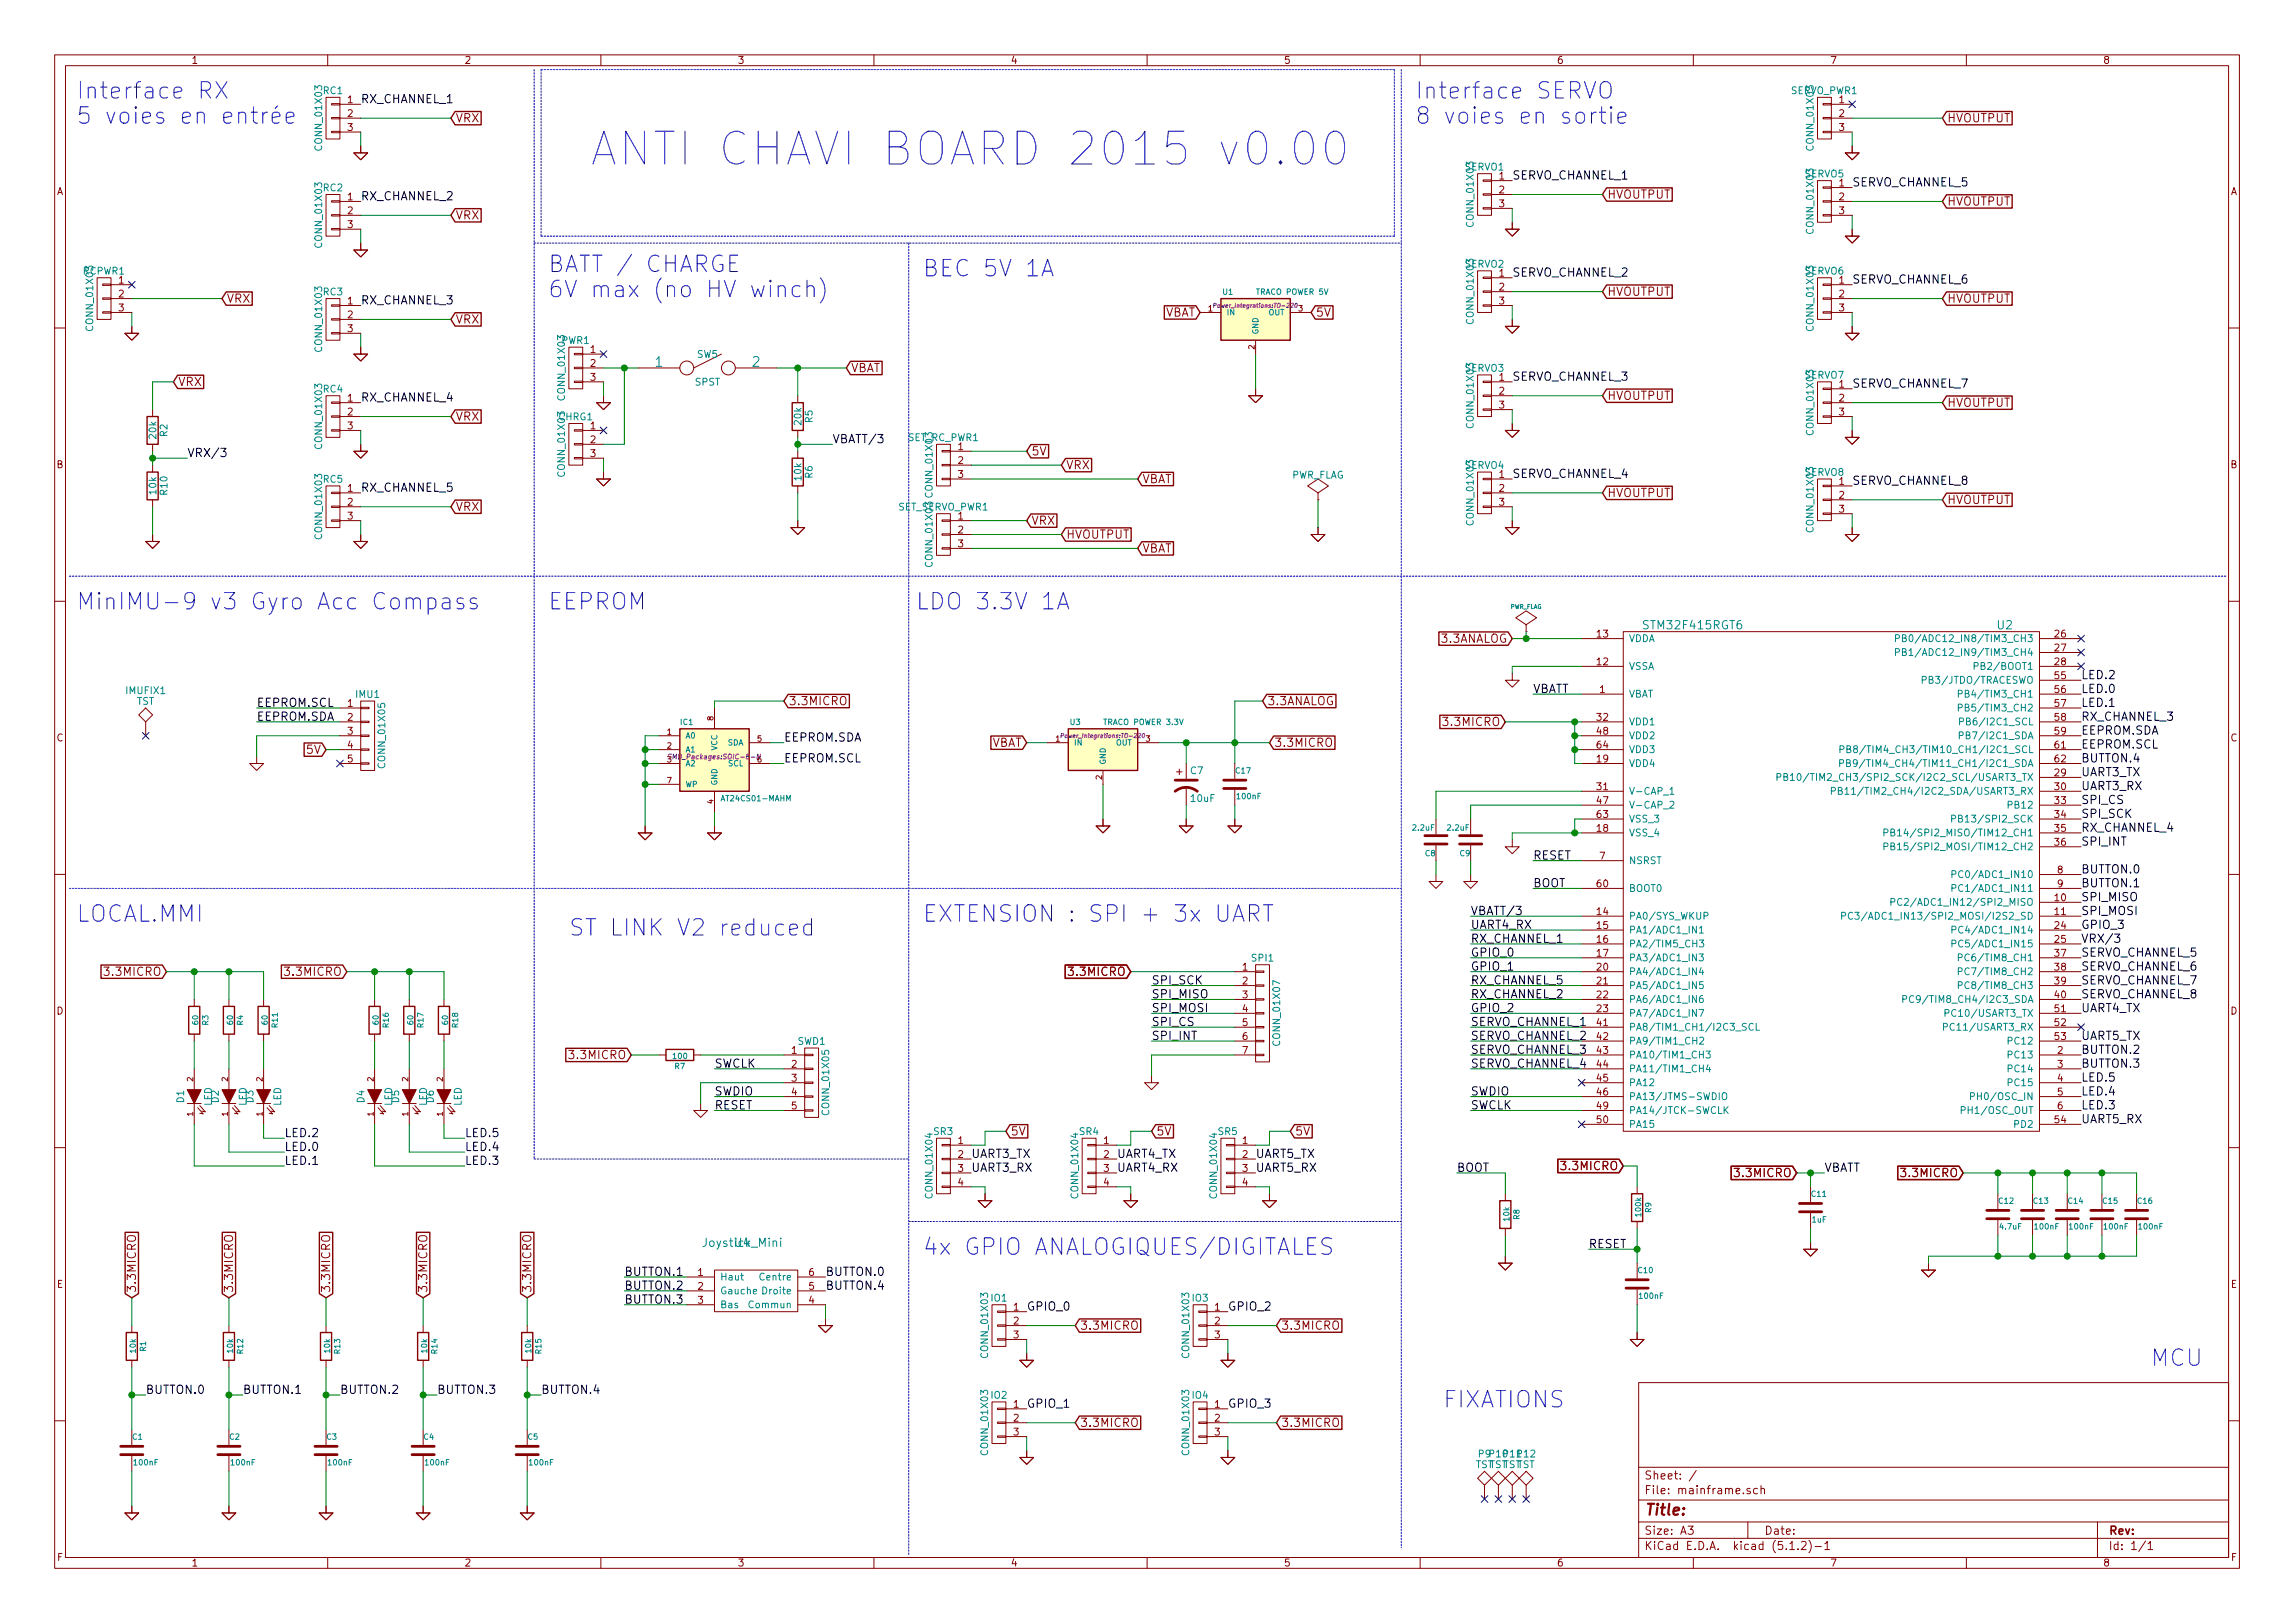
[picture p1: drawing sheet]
<svg xmlns="http://www.w3.org/2000/svg" width="420mm" height="297mm" viewBox="0 0 420 297" stroke-linecap="round" stroke-linejoin="round" font-family="sans-serif">
<defs><g id="words">
<text font-size="8.3" fill="#0000c2" x="107.9" y="30.3">ANTI CHAVI BOARD 2015 v0.00</text>
<g font-size="4.2" fill="#0000c2">
<text x="14" y="18.1">Interface RX</text>
<text x="14" y="22.7">5 voies en entrée</text>
<text x="259.1" y="18.1">Interface SERVO</text>
<text x="259.1" y="22.7">8 voies en sortie</text>
<text x="100.3" y="49.8">BATT / CHARGE</text>
<text x="168.9" y="50.6">BEC 5V 1A</text>
<text x="100.3" y="54.4">6V max (no HV winch)</text>
<text x="14" y="111.6">MinIMU-9 v3 Gyro Acc Compass</text>
<text x="100.3" y="111.6">EEPROM</text>
<text x="167.6" y="111.6">LDO 3.3V 1A</text>
<text x="14" y="168.7">LOCAL.MMI</text>
<text x="104.1" y="171.3">ST LINK V2 reduced</text>
<text x="168.9" y="168.7">EXTENSION : SPI + 3x UART</text>
<text x="168.9" y="229.7">4x GPIO ANALOGIQUES/DIGITALES</text>
<text x="393.7" y="250">MCU</text>
<text x="264.2" y="257.6">FIXATIONS</text>
</g>
<text font-size="2.8" fill="#840000" x="301" y="277.3">Title:</text>
<g font-size="2.5" fill="#008484">
<text x="120" y="67.1">1</text>
<text x="137.7" y="67.1">2</text>
</g>
<g font-size="2.1">
<text x="66" y="18.9">RX_CHANNEL_1</text>
<text x="276.9" y="32.9">SERVO_CHANNEL_1</text>
<text x="339.1" y="34.1">SERVO_CHANNEL_5</text>
<text x="66" y="36.7">RX_CHANNEL_2</text>
<text x="276.9" y="50.6">SERVO_CHANNEL_2</text>
<text x="339.1" y="51.9">SERVO_CHANNEL_6</text>
<text x="66" y="55.7">RX_CHANNEL_3</text>
<text x="276.9" y="69.7">SERVO_CHANNEL_3</text>
<text x="339.1" y="71">SERVO_CHANNEL_7</text>
<text x="66" y="73.5">RX_CHANNEL_4</text>
<text x="34.3" y="83.7">VRX/3</text>
<text x="152.4" y="81.1">VBATT/3</text>
<text x="276.9" y="87.5">SERVO_CHANNEL_4</text>
<text x="339.1" y="88.7">SERVO_CHANNEL_8</text>
<text x="66" y="90">RX_CHANNEL_5</text>
<text x="381" y="124.3">LED.2</text>
<text x="47" y="129.4">EEPROM.SCL</text>
<text x="47" y="131.9">EEPROM.SDA</text>
<text x="280.7" y="126.8">VBATT</text>
<text x="381" y="126.8">LED.0</text>
<text x="381" y="129.4">LED.1</text>
<text x="381" y="131.9">RX_CHANNEL_3</text>
<text x="143.5" y="135.7">EEPROM.SDA</text>
<text x="381" y="134.5">EEPROM.SDA</text>
<text x="381" y="137">EEPROM.SCL</text>
<text x="143.5" y="139.5">EEPROM.SCL</text>
<text x="381" y="142.1">UART3_TX</text>
<text x="381" y="139.5">BUTTON.4</text>
<text x="381" y="144.6">UART3_RX</text>
<text x="381" y="147.2">SPI_CS</text>
<text x="381" y="149.7">SPI_SCK</text>
<text x="381" y="154.8">SPI_INT</text>
<text x="381" y="152.2">RX_CHANNEL_4</text>
<text x="280.7" y="157.3">RESET</text>
<text x="381" y="159.9">BUTTON.0</text>
<text x="269.2" y="167.5">VBATT/3</text>
<text x="280.7" y="162.4">BOOT</text>
<text x="381" y="164.9">SPI_MISO</text>
<text x="381" y="167.5">SPI_MOSI</text>
<text x="381" y="162.4">BUTTON.1</text>
<text x="269.2" y="172.6">RX_CHANNEL_1</text>
<text x="269.2" y="170">UART4_RX</text>
<text x="381" y="170">GPIO_3</text>
<text x="381" y="172.6">VRX/3</text>
<text x="269.2" y="175.1">GPIO_0</text>
<text x="269.2" y="177.6">GPIO_1</text>
<text x="381" y="175.1">SERVO_CHANNEL_5</text>
<text x="381" y="177.6">SERVO_CHANNEL_6</text>
<text x="210.8" y="180.2">SPI_SCK</text>
<text x="210.8" y="182.7">SPI_MISO</text>
<text x="210.8" y="185.3">SPI_MOSI</text>
<text x="269.2" y="182.7">RX_CHANNEL_2</text>
<text x="269.2" y="180.2">RX_CHANNEL_5</text>
<text x="269.2" y="185.3">GPIO_2</text>
<text x="381" y="180.2">SERVO_CHANNEL_7</text>
<text x="381" y="182.7">SERVO_CHANNEL_8</text>
<text x="381" y="185.3">UART4_TX</text>
<text x="210.8" y="187.8">SPI_CS</text>
<text x="210.8" y="190.3">SPI_INT</text>
<text x="269.2" y="187.8">SERVO_CHANNEL_1</text>
<text x="269.2" y="190.3">SERVO_CHANNEL_2</text>
<text x="381" y="190.3">UART5_TX</text>
<text x="130.8" y="195.4">SWCLK</text>
<text x="269.2" y="192.9">SERVO_CHANNEL_3</text>
<text x="269.2" y="195.4">SERVO_CHANNEL_4</text>
<text x="381" y="195.4">BUTTON.3</text>
<text x="381" y="192.9">BUTTON.2</text>
<text x="381" y="198">LED.5</text>
<text x="130.8" y="203">RESET</text>
<text x="130.8" y="200.5">SWDIO</text>
<text x="269.2" y="200.5">SWDIO</text>
<text x="269.2" y="203">SWCLK</text>
<text x="381" y="200.5">LED.4</text>
<text x="381" y="203">LED.3</text>
<text x="52.1" y="208.1">LED.2</text>
<text x="85.1" y="208.1">LED.5</text>
<text x="381" y="205.6">UART5_RX</text>
<text x="52.1" y="210.7">LED.0</text>
<text x="52.1" y="213.2">LED.1</text>
<text x="85.1" y="210.7">LED.4</text>
<text x="85.1" y="213.2">LED.3</text>
<text x="177.8" y="211.9">UART3_TX</text>
<text x="177.8" y="214.5">UART3_RX</text>
<text x="204.5" y="211.9">UART4_TX</text>
<text x="204.5" y="214.5">UART4_RX</text>
<text x="229.9" y="211.9">UART5_TX</text>
<text x="229.9" y="214.5">UART5_RX</text>
<text x="266.7" y="214.5">BOOT</text>
<text x="334" y="214.5">VBATT</text>
<text x="114.3" y="233.5">BUTTON.1</text>
<text x="151.1" y="233.5">BUTTON.0</text>
<text x="290.8" y="228.4">RESET</text>
<text x="114.3" y="236.1">BUTTON.2</text>
<text x="114.3" y="238.6">BUTTON.3</text>
<text x="151.1" y="236.1">BUTTON.4</text>
<text x="188" y="239.9">GPIO_0</text>
<text x="224.8" y="239.9">GPIO_2</text>
<text x="26.7" y="255.1">BUTTON.0</text>
<text x="44.4" y="255.1">BUTTON.1</text>
<text x="62.2" y="255.1">BUTTON.2</text>
<text x="80" y="255.1">BUTTON.3</text>
<text x="99.1" y="255.1">BUTTON.4</text>
<text x="188" y="257.6">GPIO_1</text>
<text x="224.8" y="257.6">GPIO_3</text>
</g>
<g font-size="2.1" fill="#840000">
<text x="83.4" y="22.4">VRX</text>
<text x="356.5" y="22.4">HVOUTPUT</text>
<text x="83.4" y="40.2">VRX</text>
<text x="294.2" y="36.4">HVOUTPUT</text>
<text x="356.5" y="37.6">HVOUTPUT</text>
<text x="41.5" y="55.4">VRX</text>
<text x="83.4" y="59.2">VRX</text>
<text x="213.1" y="57.9">VBAT</text>
<text x="240.9" y="57.9">5V</text>
<text x="294.2" y="54.1">HVOUTPUT</text>
<text x="356.5" y="55.4">HVOUTPUT</text>
<text x="32.6" y="70.6">VRX</text>
<text x="155.8" y="68.1">VBAT</text>
<text x="83.4" y="77">VRX</text>
<text x="294.2" y="73.2">HVOUTPUT</text>
<text x="356.5" y="74.5">HVOUTPUT</text>
<text x="188.8" y="83.3">5V</text>
<text x="195.2" y="85.9">VRX</text>
<text x="209.1" y="88.4">VBAT</text>
<text x="83.4" y="93.5">VRX</text>
<text x="294.2" y="91">HVOUTPUT</text>
<text x="356.5" y="92.2">HVOUTPUT</text>
<text x="188.8" y="96">VRX</text>
<text x="195.2" y="98.6">HVOUTPUT</text>
<text x="209.1" y="101.1">VBAT</text>
<text x="263.9" y="117.6">3.3ANALOG</text>
<text x="144.4" y="129.1">3.3MICRO</text>
<text x="232" y="129.1">3.3ANALOG</text>
<text x="56.2" y="138">5V</text>
<text x="181.3" y="136.7">VBAT</text>
<text x="233.3" y="136.7">3.3MICRO</text>
<text x="264.7" y="132.9">3.3MICRO</text>
<text x="19.6" y="178.6">3.3MICRO</text>
<text x="52.6" y="178.6">3.3MICRO</text>
<text x="196.1" y="178.6">3.3MICRO</text>
<text x="104.7" y="193.8">3.3MICRO</text>
<text x="185" y="207.8">5V</text>
<text x="211.7" y="207.8">5V</text>
<text x="237.1" y="207.8">5V</text>
<text x="286.3" y="214.2">3.3MICRO</text>
<text x="318" y="215.4">3.3MICRO</text>
<text x="348.5" y="215.4">3.3MICRO</text>
<text x="24.9" y="236.7" transform="rotate(-90 24.9 236.7)">3.3MICRO</text>
<text x="42.7" y="236.7" transform="rotate(-90 42.7 236.7)">3.3MICRO</text>
<text x="60.5" y="236.7" transform="rotate(-90 60.5 236.7)">3.3MICRO</text>
<text x="78.2" y="236.7" transform="rotate(-90 78.2 236.7)">3.3MICRO</text>
<text x="97.3" y="236.7" transform="rotate(-90 97.3 236.7)">3.3MICRO</text>
<text x="197.7" y="243.4">3.3MICRO</text>
<text x="234.5" y="243.4">3.3MICRO</text>
<text x="197.7" y="261.1">3.3MICRO</text>
<text x="234.5" y="261.1">3.3MICRO</text>
<text x="301" y="273.5">File: mainframe.sch</text>
<text x="301" y="270.8">Sheet: /</text>
<text x="301" y="280.9">Size: A3</text>
<text x="323" y="280.9">Date:</text>
<text x="386" y="280.9">Rev:</text>
<text x="301" y="283.7">KiCad E.D.A. kicad (5.1.2)-1</text>
<text x="386" y="283.7">Id: 1/1</text>
</g>
<g font-size="2.1" fill="#008484">
<text x="301.2" y="115.2">STM32F415RGT6</text>
<text x="365.7" y="115.2">U2</text>
<text x="128.9" y="228.2">Joystick_Mini</text>
<text x="134.5" y="228.2">U4</text>
</g>
<g font-size="1.8" fill="#840000">
<text x="35" y="11.7">1</text>
<text x="85" y="11.7">2</text>
<text x="135" y="11.7">3</text>
<text x="185" y="11.7">4</text>
<text x="235" y="11.7">5</text>
<text x="285" y="11.7">6</text>
<text x="335" y="11.7">7</text>
<text x="385" y="11.7">8</text>
<text x="63.7" y="18.9">1</text>
<text x="63.7" y="21.4">2</text>
<text x="63.7" y="24">3</text>
<text x="336.7" y="18.9">1</text>
<text x="336.7" y="21.4">2</text>
<text x="336.7" y="24">3</text>
<text x="10.4" y="35.7">A</text>
<text x="274.5" y="35.4">2</text>
<text x="336.7" y="34.1">1</text>
<text x="408.4" y="35.7">A</text>
<text x="63.7" y="36.7">1</text>
<text x="63.7" y="39.2">2</text>
<text x="63.7" y="41.7">3</text>
<text x="274.5" y="37.9">3</text>
<text x="336.7" y="36.7">2</text>
<text x="336.7" y="39.2">3</text>
<text x="274.5" y="50.6">1</text>
<text x="274.5" y="53.2">2</text>
<text x="336.7" y="51.9">1</text>
<text x="21.7" y="54.4">2</text>
<text x="21.7" y="57">3</text>
<text x="63.7" y="55.7">1</text>
<text x="63.7" y="58.3">2</text>
<text x="274.5" y="55.7">3</text>
<text x="336.7" y="54.4">2</text>
<text x="336.7" y="57">3</text>
<text x="63.7" y="60.8">3</text>
<text x="108.1" y="64.6">1</text>
<text x="108.1" y="67.1">2</text>
<text x="108.1" y="69.7">3</text>
<text x="274.5" y="69.7">1</text>
<text x="336.7" y="71">1</text>
<text x="63.7" y="73.5">1</text>
<text x="63.7" y="76">2</text>
<text x="274.5" y="72.2">2</text>
<text x="274.5" y="74.8">3</text>
<text x="336.7" y="73.5">2</text>
<text x="336.7" y="76">3</text>
<text x="63.7" y="78.6">3</text>
<text x="108.1" y="78.6">1</text>
<text x="108.1" y="81.1">2</text>
<text x="108.1" y="83.7">3</text>
<text x="175.4" y="82.4">1</text>
<text x="10.4" y="85.7">B</text>
<text x="175.4" y="84.9">2</text>
<text x="175.4" y="87.5">3</text>
<text x="274.5" y="87.5">1</text>
<text x="336.7" y="88.7">1</text>
<text x="408.4" y="85.7">B</text>
<text x="63.7" y="90">1</text>
<text x="63.7" y="92.5">2</text>
<text x="63.7" y="95.1">3</text>
<text x="175.4" y="95.1">1</text>
<text x="274.5" y="90">2</text>
<text x="274.5" y="92.5">3</text>
<text x="336.7" y="91.3">2</text>
<text x="336.7" y="93.8">3</text>
<text x="175.4" y="97.6">2</text>
<text x="175.4" y="100.2">3</text>
<text x="292.4" y="116.7">13</text>
<text x="376.2" y="116.7">26</text>
<text x="376.2" y="119.2">27</text>
<text x="292.4" y="121.8">12</text>
<text x="376.2" y="124.3">55</text>
<text x="376.2" y="121.8">28</text>
<text x="63.7" y="129.4">1</text>
<text x="63.7" y="131.9">2</text>
<text x="292.4" y="131.9">32</text>
<text x="292.9" y="126.8">1</text>
<text x="376.2" y="126.8">56</text>
<text x="376.2" y="129.4">57</text>
<text x="376.2" y="131.9">58</text>
<text x="10.4" y="135.7">C</text>
<text x="63.7" y="134.5">3</text>
<text x="63.7" y="137">4</text>
<text x="292.4" y="137">64</text>
<text x="292.4" y="134.5">48</text>
<text x="376.2" y="137">61</text>
<text x="376.2" y="134.5">59</text>
<text x="408.4" y="135.7">C</text>
<text x="63.7" y="139.5">5</text>
<text x="292.4" y="139.5">19</text>
<text x="376.2" y="139.5">62</text>
<text x="376.2" y="142.1">29</text>
<text x="292.4" y="144.6">31</text>
<text x="292.4" y="149.7">63</text>
<text x="292.4" y="147.2">47</text>
<text x="376.2" y="144.6">30</text>
<text x="376.2" y="147.2">33</text>
<text x="376.2" y="149.7">34</text>
<text x="292.4" y="152.2">18</text>
<text x="376.2" y="152.2">35</text>
<text x="376.2" y="154.8">36</text>
<text x="292.9" y="157.3">7</text>
<text x="376.7" y="159.9">8</text>
<text x="292.4" y="162.4">60</text>
<text x="292.4" y="167.5">14</text>
<text x="376.2" y="164.9">10</text>
<text x="376.2" y="167.5">11</text>
<text x="376.7" y="162.4">9</text>
<text x="292.4" y="170">15</text>
<text x="292.4" y="172.6">16</text>
<text x="376.2" y="170">24</text>
<text x="376.2" y="172.6">25</text>
<text x="227.5" y="177.6">1</text>
<text x="292.4" y="177.6">20</text>
<text x="292.4" y="175.1">17</text>
<text x="376.2" y="175.1">37</text>
<text x="376.2" y="177.6">38</text>
<text x="10.4" y="185.7">D</text>
<text x="227.5" y="180.2">2</text>
<text x="227.5" y="182.7">3</text>
<text x="227.5" y="185.3">4</text>
<text x="292.4" y="180.2">21</text>
<text x="292.4" y="182.7">22</text>
<text x="292.4" y="185.3">23</text>
<text x="376.2" y="182.7">40</text>
<text x="376.2" y="185.3">51</text>
<text x="376.2" y="180.2">39</text>
<text x="408.4" y="185.7">D</text>
<text x="227.5" y="187.8">5</text>
<text x="227.5" y="190.3">6</text>
<text x="292.4" y="187.8">41</text>
<text x="292.4" y="190.3">42</text>
<text x="376.2" y="187.8">52</text>
<text x="376.2" y="190.3">53</text>
<text x="144.9" y="192.9">1</text>
<text x="144.9" y="195.4">2</text>
<text x="144.9" y="198">3</text>
<text x="227.5" y="192.9">7</text>
<text x="292.4" y="192.9">43</text>
<text x="292.4" y="195.4">44</text>
<text x="292.4" y="198">45</text>
<text x="376.7" y="192.9">2</text>
<text x="376.7" y="195.4">3</text>
<text x="376.7" y="198">4</text>
<text x="144.9" y="200.5">4</text>
<text x="144.9" y="203">5</text>
<text x="292.4" y="200.5">46</text>
<text x="292.4" y="203">49</text>
<text x="376.7" y="200.5">5</text>
<text x="376.7" y="203">6</text>
<text x="175.4" y="209.4">1</text>
<text x="202.1" y="209.4">1</text>
<text x="227.5" y="209.4">1</text>
<text x="292.4" y="205.6">50</text>
<text x="376.2" y="205.6">54</text>
<text x="175.4" y="211.9">2</text>
<text x="175.4" y="214.5">3</text>
<text x="202.1" y="211.9">2</text>
<text x="202.1" y="214.5">3</text>
<text x="227.5" y="211.9">2</text>
<text x="227.5" y="214.5">3</text>
<text x="175.4" y="217">4</text>
<text x="202.1" y="217">4</text>
<text x="227.5" y="217">4</text>
<text x="127.8" y="233.5">1</text>
<text x="148.1" y="233.5">6</text>
<text x="10.4" y="235.7">E</text>
<text x="127.8" y="236.1">2</text>
<text x="127.8" y="238.6">3</text>
<text x="148.1" y="238.6">4</text>
<text x="148.1" y="236.1">5</text>
<text x="185.6" y="239.9">1</text>
<text x="222.4" y="239.9">1</text>
<text x="408.4" y="235.7">E</text>
<text x="185.6" y="242.4">2</text>
<text x="185.6" y="244.9">3</text>
<text x="222.4" y="242.4">2</text>
<text x="222.4" y="244.9">3</text>
<text x="185.6" y="257.6">1</text>
<text x="222.4" y="257.6">1</text>
<text x="185.6" y="260.2">2</text>
<text x="185.6" y="262.7">3</text>
<text x="222.4" y="260.2">2</text>
<text x="222.4" y="262.7">3</text>
<text x="10.5" y="285.7">F</text>
<text x="35" y="286.7">1</text>
<text x="85" y="286.7">2</text>
<text x="135" y="286.7">3</text>
<text x="185" y="286.7">4</text>
<text x="235" y="286.7">5</text>
<text x="285" y="286.7">6</text>
<text x="335" y="286.7">7</text>
<text x="385" y="286.7">8</text>
<text x="408.5" y="285.7">F</text>
</g>
<g font-size="1.8" fill="#008484">
<text x="59.2" y="17.2">RC1</text>
<text x="327.8" y="17.2">SERVO_PWR1</text>
<text x="59" y="27.2" transform="rotate(-90 59 27.2)">CONN_01X03</text>
<text x="332" y="27.2" transform="rotate(-90 332 27.2)">CONN_01X03</text>
<text x="59.2" y="35">RC2</text>
<text x="268.2" y="31.2">SERVO1</text>
<text x="274.5" y="32.9">1</text>
<text x="330.4" y="32.5">SERVO5</text>
<text x="269.8" y="41.2" transform="rotate(-90 269.8 41.2)">CONN_01X03</text>
<text x="59" y="45" transform="rotate(-90 59 45)">CONN_01X03</text>
<text x="332" y="42.5" transform="rotate(-90 332 42.5)">CONN_01X03</text>
<text x="15.2" y="50.3">RCPWR1</text>
<text x="21.7" y="51.9">1</text>
<text x="268.2" y="49">SERVO2</text>
<text x="330.4" y="50.3">SERVO6</text>
<text x="59.2" y="54.1">RC3</text>
<text x="269.8" y="59" transform="rotate(-90 269.8 59)">CONN_01X03</text>
<text x="17.1" y="60.3" transform="rotate(-90 17.1 60.3)">CONN_01X03</text>
<text x="59" y="64.1" transform="rotate(-90 59 64.1)">CONN_01X03</text>
<text x="102.8" y="63">PWR1</text>
<text x="127.6" y="65.5">SW5</text>
<text x="332" y="60.3" transform="rotate(-90 332 60.3)">CONN_01X03</text>
<text x="59.2" y="71.8">RC4</text>
<text x="127.2" y="70.6">SPST</text>
<text x="268.2" y="68">SERVO3</text>
<text x="330.4" y="69.3">SERVO7</text>
<text x="102.3" y="76.9">CHRG1</text>
<text x="103.4" y="73" transform="rotate(-90 103.4 73)">CONN_01X03</text>
<text x="146.7" y="77.7" transform="rotate(-90 146.7 77.7)">20k</text>
<text x="148.8" y="77.4" transform="rotate(-90 148.8 77.4)">R5</text>
<text x="28.6" y="80.2" transform="rotate(-90 28.6 80.2)">20k</text>
<text x="30.7" y="79.9" transform="rotate(-90 30.7 79.9)">R2</text>
<text x="59" y="81.9" transform="rotate(-90 59 81.9)">CONN_01X03</text>
<text x="166.2" y="80.7">SET_RC_PWR1</text>
<text x="269.8" y="78" transform="rotate(-90 269.8 78)">CONN_01X03</text>
<text x="332" y="79.3" transform="rotate(-90 332 79.3)">CONN_01X03</text>
<text x="59.2" y="88.4">RC5</text>
<text x="103.4" y="86.9" transform="rotate(-90 103.4 86.9)">CONN_01X03</text>
<text x="146.7" y="87.9" transform="rotate(-90 146.7 87.9)">10k</text>
<text x="148.8" y="87.5" transform="rotate(-90 148.8 87.5)">R6</text>
<text x="236.3" y="87.6">PWR_FLAG</text>
<text x="268.2" y="85.8">SERVO4</text>
<text x="330.4" y="87.1">SERVO8</text>
<text x="28.6" y="90.4" transform="rotate(-90 28.6 90.4)">10k</text>
<text x="30.7" y="90.5" transform="rotate(-90 30.7 90.5)">R10</text>
<text x="164.4" y="93.4">SET_SERVO_PWR1</text>
<text x="170.7" y="90.7" transform="rotate(-90 170.7 90.7)">CONN_01X03</text>
<text x="269.8" y="95.8" transform="rotate(-90 269.8 95.8)">CONN_01X03</text>
<text x="59" y="98.4" transform="rotate(-90 59 98.4)">CONN_01X03</text>
<text x="332" y="97.1" transform="rotate(-90 332 97.1)">CONN_01X03</text>
<text x="170.7" y="103.4" transform="rotate(-90 170.7 103.4)">CONN_01X03</text>
<text x="298.2" y="117.5">VDDA</text>
<text x="349.9" y="117.5">PB0/ADC12_IN8/TIM3_CH3</text>
<text x="298.2" y="122.6">VSSA</text>
<text x="349.9" y="120.1">PB1/ADC12_IN9/TIM3_CH4</text>
<text x="352.9" y="125.1">PB3/JTDO/TRACESWO</text>
<text x="362.3" y="122.6">PB2/BOOT1</text>
<text x="23.2" y="127">IMUFIX1</text>
<text x="25" y="129">TST</text>
<text x="65.2" y="127.7">IMU1</text>
<text x="298.2" y="127.7">VBAT</text>
<text x="359.9" y="127.7">PB4/TIM3_CH1</text>
<text x="359.9" y="130.2">PB5/TIM3_CH2</text>
<text x="298.2" y="132.8">VDD1</text>
<text x="298.2" y="137.8">VDD3</text>
<text x="298.2" y="135.3">VDD2</text>
<text x="341.1" y="137.8">PB8/TIM4_CH3/TIM10_CH1/I2C1_SCL</text>
<text x="360" y="135.3">PB7/I2C1_SDA</text>
<text x="360.2" y="132.8">PB6/I2C1_SCL</text>
<text x="70.5" y="140.3" transform="rotate(-90 70.5 140.3)">CONN_01X05</text>
<text x="218" y="141.7">C7</text>
<text x="298.2" y="140.4">VDD4</text>
<text x="330.3" y="142.9">PB10/TIM2_CH3/SPI2_SCK/I2C2_SCL/USART3_TX</text>
<text x="340.9" y="140.4">PB9/TIM4_CH4/TIM11_CH1/I2C1_SDA</text>
<text x="218.1" y="146.8">10uF</text>
<text x="298.2" y="145.5">V-CAP_1</text>
<text x="298.2" y="148">V-CAP_2</text>
<text x="338.9" y="145.5">PB11/TIM2_CH4/I2C2_SDA/USART3_RX</text>
<text x="367.9" y="148">PB12</text>
<text x="298.2" y="150.5">VSS_3</text>
<text x="298.2" y="153.1">VSS_4</text>
<text x="348.1" y="153.1">PB14/SPI2_MISO/TIM12_CH1</text>
<text x="348.1" y="155.6">PB15/SPI2_MOSI/TIM12_CH2</text>
<text x="358.9" y="150.5">PB13/SPI2_SCK</text>
<text x="298.2" y="158.2">NSRST</text>
<text x="358.9" y="160.7">PC0/ADC1_IN10</text>
<text x="298.2" y="163.2">BOOT0</text>
<text x="349.1" y="165.8">PC2/ADC1_IN12/SPI2_MISO</text>
<text x="358.9" y="163.2">PC1/ADC1_IN11</text>
<text x="298.2" y="168.3">PA0/SYS_WKUP</text>
<text x="298.2" y="170.9">PA1/ADC1_IN1</text>
<text x="298.2" y="173.4">PA2/TIM5_CH3</text>
<text x="341.5" y="168.3">PC3/ADC1_IN13/SPI2_MOSI/I2S2_SD</text>
<text x="358.9" y="170.9">PC4/ADC1_IN14</text>
<text x="358.9" y="173.4">PC5/ADC1_IN15</text>
<text x="229.2" y="176">SPI1</text>
<text x="298.2" y="178.5">PA4/ADC1_IN4</text>
<text x="298.2" y="175.9">PA3/ADC1_IN3</text>
<text x="359.9" y="175.9">PC6/TIM8_CH1</text>
<text x="359.9" y="178.5">PC7/TIM8_CH2</text>
<text x="298.2" y="181">PA5/ADC1_IN5</text>
<text x="298.2" y="183.6">PA6/ADC1_IN6</text>
<text x="350.9" y="183.6">PC9/TIM8_CH4/I2C3_SDA</text>
<text x="359.9" y="181">PC8/TIM8_CH3</text>
<text x="146" y="191.2">SWD1</text>
<text x="234.4" y="191.1" transform="rotate(-90 234.4 191.1)">CONN_01X07</text>
<text x="298.2" y="188.6">PA8/TIM1_CH1/I2C3_SCL</text>
<text x="298.2" y="191.2">PA9/TIM1_CH2</text>
<text x="298.2" y="186.1">PA7/ADC1_IN7</text>
<text x="356.9" y="188.6">PC11/USART3_RX</text>
<text x="357.1" y="186.1">PC10/USART3_TX</text>
<text x="367.9" y="191.2">PC12</text>
<text x="298.2" y="193.7">PA10/TIM1_CH3</text>
<text x="298.2" y="196.3">PA11/TIM1_CH4</text>
<text x="367.9" y="193.7">PC13</text>
<text x="367.9" y="196.3">PC14</text>
<text x="33.7" y="201.8" transform="rotate(-90 33.7 201.8)">D1</text>
<text x="38.8" y="202.4" transform="rotate(-90 38.8 202.4)">LED</text>
<text x="40.1" y="201.8" transform="rotate(-90 40.1 201.8)">D2</text>
<text x="45.1" y="202.4" transform="rotate(-90 45.1 202.4)">LED</text>
<text x="46.4" y="201.8" transform="rotate(-90 46.4 201.8)">D3</text>
<text x="51.5" y="202.4" transform="rotate(-90 51.5 202.4)">LED</text>
<text x="66.7" y="201.8" transform="rotate(-90 66.7 201.8)">D4</text>
<text x="71.8" y="202.4" transform="rotate(-90 71.8 202.4)">LED</text>
<text x="73.1" y="201.8" transform="rotate(-90 73.1 201.8)">D5</text>
<text x="78.2" y="202.4" transform="rotate(-90 78.2 202.4)">LED</text>
<text x="79.4" y="201.8" transform="rotate(-90 79.4 201.8)">D6</text>
<text x="84.5" y="202.4" transform="rotate(-90 84.5 202.4)">LED</text>
<text x="151.8" y="203.8" transform="rotate(-90 151.8 203.8)">CONN_01X05</text>
<text x="298.2" y="198.8">PA12</text>
<text x="298.2" y="201.3">PA13/JTMS-SWDIO</text>
<text x="298.2" y="203.9">PA14/JTCK-SWCLK</text>
<text x="359.9" y="203.9">PH1/OSC_OUT</text>
<text x="361.8" y="201.3">PH0/OSC_IN</text>
<text x="367.9" y="198.8">PC15</text>
<text x="171" y="207.7">SR3</text>
<text x="197.7" y="207.7">SR4</text>
<text x="223.1" y="207.7">SR5</text>
<text x="298.2" y="206.4">PA15</text>
<text x="368.9" y="206.4">PD2</text>
<text x="170.7" y="219" transform="rotate(-90 170.7 219)">CONN_01X04</text>
<text x="197.4" y="219" transform="rotate(-90 197.4 219)">CONN_01X04</text>
<text x="222.8" y="219" transform="rotate(-90 222.8 219)">CONN_01X04</text>
<text x="131.8" y="234.4">Haut</text>
<text x="131.8" y="236.9">Gauche</text>
<text x="131.8" y="239.4">Bas</text>
<text x="137.4" y="239.4">Commun</text>
<text x="139.4" y="234.4">Centre</text>
<text x="139.9" y="236.9">Droite</text>
<text x="181.5" y="238.2">IO1</text>
<text x="218.3" y="238.2">IO3</text>
<text x="180.9" y="248.2" transform="rotate(-90 180.9 248.2)">CONN_01X03</text>
<text x="217.7" y="248.2" transform="rotate(-90 217.7 248.2)">CONN_01X03</text>
<text x="181.5" y="256">IO2</text>
<text x="218.3" y="256">IO4</text>
<text x="180.9" y="266" transform="rotate(-90 180.9 266)">CONN_01X03</text>
<text x="217.7" y="266" transform="rotate(-90 217.7 266)">CONN_01X03</text>
<text x="270.1" y="268.7">TST</text>
<text x="270.7" y="266.7">P9P10P11P12</text>
<text x="275.2" y="268.7">TST</text>
<text x="277.7" y="268.7">TST</text>
</g>
<g font-size="1.4" fill="#008484">
<text x="223.9" y="53.9">U1</text>
<text x="230.1" y="53.9">TRACO POWER 5V</text>
<text x="230.4" y="61.3" transform="rotate(-90 230.4 61.3)">GND</text>
<text x="124.6" y="132.7">IC1</text>
<text x="125.5" y="135.2">A0</text>
<text x="125.5" y="137.7">A1</text>
<text x="131.3" y="137.4" transform="rotate(-90 131.3 137.4)">VCC</text>
<text x="133.1" y="136.4">SDA</text>
<text x="196" y="132.7">U3</text>
<text x="202.3" y="132.7">TRACO POWER 3.3V</text>
<text x="125.5" y="140.2">A2</text>
<text x="131.3" y="143.8" transform="rotate(-90 131.3 143.8)">GND</text>
<text x="133.3" y="140.2">SCL</text>
<text x="202.4" y="140" transform="rotate(-90 202.4 140)">GND</text>
<text x="226.3" y="141.6">C17</text>
<text x="125.5" y="144.1">WP</text>
<text x="132.5" y="146.6">AT24CS01-MAHM</text>
<text x="226.6" y="146.3">100nF</text>
<text x="258.7" y="152">2.2uF</text>
<text x="265.1" y="152">2.2uF</text>
<text x="261" y="156.7">C8</text>
<text x="267.3" y="156.7">C9</text>
<text x="36.3" y="187.5" transform="rotate(-90 36.3 187.5)">60</text>
<text x="38.2" y="187.6" transform="rotate(-90 38.2 187.6)">R3</text>
<text x="42.6" y="187.5" transform="rotate(-90 42.6 187.5)">60</text>
<text x="44.5" y="187.6" transform="rotate(-90 44.5 187.6)">R4</text>
<text x="49" y="187.5" transform="rotate(-90 49 187.5)">60</text>
<text x="50.9" y="188" transform="rotate(-90 50.9 188)">R11</text>
<text x="69.3" y="187.5" transform="rotate(-90 69.3 187.5)">60</text>
<text x="71.2" y="188" transform="rotate(-90 71.2 188)">R16</text>
<text x="75.7" y="187.5" transform="rotate(-90 75.7 187.5)">60</text>
<text x="77.5" y="188" transform="rotate(-90 77.5 188)">R17</text>
<text x="82" y="187.5" transform="rotate(-90 82 187.5)">60</text>
<text x="83.9" y="188" transform="rotate(-90 83.9 188)">R18</text>
<text x="123.3" y="193.8">100</text>
<text x="123.6" y="195.7">R7</text>
<text x="302.3" y="221.9" transform="rotate(-90 302.3 221.9)">R9</text>
<text x="331.7" y="219">C11</text>
<text x="366" y="220.3">C12</text>
<text x="372.3" y="220.3">C13</text>
<text x="378.7" y="220.3">C14</text>
<text x="385" y="220.3">C15</text>
<text x="391.4" y="220.3">C16</text>
<text x="276.3" y="223.4" transform="rotate(-90 276.3 223.4)">10k</text>
<text x="278.2" y="223.2" transform="rotate(-90 278.2 223.2)">R8</text>
<text x="300.5" y="222.5" transform="rotate(-90 300.5 222.5)">100k</text>
<text x="331.8" y="223.7">1uF</text>
<text x="366.2" y="225">4.7uF</text>
<text x="372.6" y="225">100nF</text>
<text x="379" y="225">100nF</text>
<text x="385.3" y="225">100nF</text>
<text x="391.7" y="225">100nF</text>
<text x="299.9" y="233">C10</text>
<text x="300.2" y="237.7">100nF</text>
<text x="24.9" y="247.5" transform="rotate(-90 24.9 247.5)">10k</text>
<text x="26.7" y="247.3" transform="rotate(-90 26.7 247.3)">R1</text>
<text x="42.6" y="247.5" transform="rotate(-90 42.6 247.5)">10k</text>
<text x="44.5" y="247.7" transform="rotate(-90 44.5 247.7)">R12</text>
<text x="60.4" y="247.5" transform="rotate(-90 60.4 247.5)">10k</text>
<text x="62.3" y="247.7" transform="rotate(-90 62.3 247.7)">R13</text>
<text x="78.2" y="247.5" transform="rotate(-90 78.2 247.5)">10k</text>
<text x="80.1" y="247.7" transform="rotate(-90 80.1 247.7)">R14</text>
<text x="97.3" y="247.5" transform="rotate(-90 97.3 247.5)">10k</text>
<text x="99.1" y="247.7" transform="rotate(-90 99.1 247.7)">R15</text>
<text x="24.3" y="263.5">C1</text>
<text x="42.1" y="263.5">C2</text>
<text x="59.8" y="263.5">C3</text>
<text x="77.6" y="263.5">C4</text>
<text x="96.7" y="263.5">C5</text>
<text x="24.6" y="268.2">100nF</text>
<text x="42.4" y="268.2">100nF</text>
<text x="60.2" y="268.2">100nF</text>
<text x="78" y="268.2">100nF</text>
<text x="97" y="268.2">100nF</text>
</g>
<g font-size="1.4" fill="#840000">
<text x="221.2" y="57">1</text>
<text x="237.7" y="57">3</text>
<text x="229.7" y="63.9" transform="rotate(-90 229.7 63.9)">2</text>
<text x="130.6" y="131.9" transform="rotate(-90 130.6 131.9)">8</text>
<text x="122.2" y="134.5">1</text>
<text x="122.2" y="137">2</text>
<text x="138.7" y="135.7">5</text>
<text x="193.3" y="135.7">1</text>
<text x="209.8" y="135.7">3</text>
<text x="122.2" y="139.5">3</text>
<text x="122.2" y="143.3">7</text>
<text x="138.7" y="139.5">6</text>
<text x="201.7" y="142.7" transform="rotate(-90 201.7 142.7)">2</text>
<text x="130.6" y="147.1" transform="rotate(-90 130.6 147.1)">4</text>
<text x="35.4" y="197.9" transform="rotate(-90 35.4 197.9)">2</text>
<text x="41.7" y="197.9" transform="rotate(-90 41.7 197.9)">2</text>
<text x="48.1" y="197.9" transform="rotate(-90 48.1 197.9)">2</text>
<text x="68.4" y="197.9" transform="rotate(-90 68.4 197.9)">2</text>
<text x="74.7" y="197.9" transform="rotate(-90 74.7 197.9)">2</text>
<text x="81.1" y="197.9" transform="rotate(-90 81.1 197.9)">2</text>
<text x="35.4" y="204.3" transform="rotate(-90 35.4 204.3)">1</text>
<text x="41.7" y="204.3" transform="rotate(-90 41.7 204.3)">1</text>
<text x="48.1" y="204.3" transform="rotate(-90 48.1 204.3)">1</text>
<text x="68.4" y="204.3" transform="rotate(-90 68.4 204.3)">1</text>
<text x="74.7" y="204.3" transform="rotate(-90 74.7 204.3)">1</text>
<text x="81.1" y="204.3" transform="rotate(-90 81.1 204.3)">1</text>
</g>
<g font-size="1.4" fill="#840084">
<text x="224.5" y="57.7">IN</text>
<text x="232.2" y="57.7">OUT</text>
<text x="196.6" y="136.4">IN</text>
<text x="204.3" y="136.4">OUT</text>
</g>
<text font-size="1.2" fill="#840084" x="123.3" y="138.9">SMD_Packages:SOIC-8-N</text>
<g font-size="1.1" fill="#840084">
<text x="223" y="56.3">Power_Integrations:TO-220</text>
<text x="195" y="135.1">Power_Integrations:TO-220</text>
</g>
<text font-size="1.1" fill="#008484" x="276.4" y="111.4">PWR_FLAG</text>
</g></defs>
<g fill="none" stroke="#840000" stroke-width=".18">
<path d="M10 10h400v277h-400zM12 12h396v273.1h-396zM59.7 17.8h2.5v7.6h-2.5zM60 10v2M60.7 19h1.5v.2h-1.5zM62.2 19.1h3.8M110 10v2M160 10v2M210 10v2M260 10v2M310 10v2M332.7 17.8h2.6v7.6h-2.6z"/>
<path d="M333.8 19h1.5v.2h-1.5zM335.3 19.1h3.8M360 10v2M59.7 35.6h2.5v7.6h-2.5zM60.7 24h1.5v.3h-1.5zM60.7 21.5h1.5v.3h-1.5zM60.7 39.3h1.5v.2h-1.5zM60.7 36.7h1.5v.3h-1.5zM62.2 21.6h3.8M62.2 24.2h3.8M62.2 36.9h3.8M62.2 39.4h3.8"/>
<path d="M66 26.7v1.3h1.3l-1.3 1.2-1.2-1.2h1.2M270.5 31.8h2.5v7.6h-2.5zM271.5 38h1.5v.3h-1.5zM271.5 35.5h1.5v.2h-1.5zM271.5 32.9h1.5v.3h-1.5zM273 33.1h3.9M273 35.6h3.9M273 38.1h3.9M332.7 33.1h2.6v7.6h-2.6zM333.8 39.3h1.5v.2h-1.5zM333.8 36.7h1.5v.3h-1.5zM333.8 34.2h1.5v.3h-1.5z"/>
<path d="M333.8 24h1.5v.3h-1.5zM333.8 21.5h1.5v.3h-1.5zM335.3 21.6h3.8M335.3 24.2h3.8M335.3 36.9h3.8M335.3 39.4h3.8M335.3 34.3h3.8M339.1 26.7v1.3h1.3l-1.3 1.2-1.3-1.2h1.3M17.8 50.8h2.5v7.7h-2.5zM18.8 57.1h1.5v.2h-1.5zM18.8 54.5h1.5v.3h-1.5zM18.8 52h1.5v.2h-1.5z"/>
<path d="M20.3 52.1h3.8M20.3 54.6h3.8M20.3 57.2h3.8M24.1 59.7v1.3h1.3l-1.3 1.3-1.2-1.3h1.2M59.7 54.6h2.5v7.7h-2.5zM60.7 41.8h1.5v.3h-1.5zM60.7 58.3h1.5v.3h-1.5zM60.7 55.8h1.5v.2h-1.5zM62.2 41.9h3.8M62.2 55.9h3.8M62.2 58.5h3.8M66 44.5v1.3h1.3l-1.3 1.2-1.2-1.2h1.2"/>
<path d="M219.7 57.2h3.8M236.2 57.2h3.8M270.5 49.6h2.5v7.6h-2.5zM271.5 55.8h1.5v.2h-1.5zM271.5 53.2h1.5v.3h-1.5zM271.5 50.7h1.5v.3h-1.5zM273 55.9h3.9M273 50.8h3.9M273 53.4h3.9M276.9 40.7v1.2h1.2l-1.2 1.3-1.3-1.3h1.3M276.9 58.5v1.2h1.2l-1.2 1.3-1.3-1.3h1.3M332.7 50.8h2.6v7.7h-2.6z"/>
<path d="M333.8 57.1h1.5v.2h-1.5zM333.8 54.5h1.5v.3h-1.5zM333.8 52h1.5v.2h-1.5zM335.3 52.1h3.8M335.3 54.6h3.8M335.3 57.2h3.8M339.1 41.9v1.3h1.3l-1.3 1.3-1.3-1.3h1.3M339.1 59.7v1.3h1.3l-1.3 1.3-1.3-1.3h1.3M10 60h2M27.9 75v1.2M59.7 72.4h2.5v7.6h-2.5zM60.7 60.9h1.5v.2h-1.5z"/>
<path d="M60.7 78.6h1.5v.3h-1.5zM60.7 76.1h1.5v.3h-1.5zM60.7 73.6h1.5v.2h-1.5zM62.2 61h3.8M62.2 73.7h3.8M62.2 76.2h3.8M62.2 78.8h3.8M66 63.5v1.3h1.3l-1.3 1.3-1.2-1.3h1.2M104.1 63.5h2.6v7.7h-2.6zM104.1 77.5h2.6v7.6h-2.6zM105.2 69.8h1.5v.2h-1.5zM105.2 67.2h1.5v.3h-1.5z"/>
<path d="M105.2 64.7h1.5v.2h-1.5zM105.2 78.6h1.5v.3h-1.5zM106.7 78.8h3.8M106.7 69.9h3.8M106.7 64.8h3.8M106.7 67.3h3.8M110.5 72.4v1.3h1.3l-1.3 1.3-1.3-1.3h1.3M116.8 67.3h7.7M132.1 64.8l-5.1 2.5M134.6 67.3h7.6M146 72.4v1.3M146 78.8v1.2"/>
<path d="M229.9 71.2v1.2h1.2l-1.2 1.3-1.3-1.3h1.3M229.9 62.3v2.5M270.5 68.6h2.5v7.6h-2.5zM271.5 74.8h1.5v.3h-1.5zM271.5 72.3h1.5v.3h-1.5zM271.5 69.8h1.5v.2h-1.5zM273 69.9h3.9M273 72.4h3.9M273 75h3.9M276.9 77.5v1.3h1.2l-1.2 1.2-1.3-1.2h1.3M332.7 69.9h2.6v7.6h-2.6zM333.8 76.1h1.5v.3h-1.5z"/>
<path d="M333.8 73.6h1.5v.2h-1.5zM333.8 71h1.5v.3h-1.5zM335.3 73.7h3.8M335.3 76.2h3.8M335.3 71.2h3.8M339.1 78.8v1.2h1.3l-1.3 1.3-1.3-1.3h1.3M408 60h2M27.9 97.8v1.3h1.3l-1.3 1.3-1.2-1.3h1.2M27.9 81.3v1.3M27.9 85.1v1.3M27.9 91.5v1.2M59.7 88.9h2.5v7.7h-2.5z"/>
<path d="M60.7 95.2h1.5v.2h-1.5zM60.7 92.6h1.5v.3h-1.5zM60.7 90.1h1.5v.2h-1.5zM62.2 90.2h3.8M62.2 92.7h3.8M62.2 95.3h3.8M66 81.3v1.3h1.3l-1.3 1.3-1.2-1.3h1.2M66 97.8v1.3h1.3l-1.3 1.3-1.2-1.3h1.2M105.2 83.7h1.5v.3h-1.5zM105.2 81.2h1.5v.2h-1.5zM106.7 81.3h3.8M106.7 83.9h3.8"/>
<path d="M110.5 86.4v1.3h1.3l-1.3 1.2-1.3-1.2h1.3M146 95.3v1.3h1.3l-1.3 1.2-1.2-1.2h1.2M146 82.6v1.3M146 88.9v1.3M171.4 94h2.6v7.6h-2.6zM171.4 81.3h2.6v7.6h-2.6zM172.5 97.7h1.5v.3h-1.5zM172.5 95.2h1.5v.2h-1.5zM172.5 87.5h1.5v.3h-1.5zM172.5 85h1.5v.3h-1.5zM172.5 82.5h1.5v.2h-1.5zM174 87.7h3.8"/>
<path d="M174 95.3h3.8M174 97.8h3.8M174 82.6h3.8M174 85.1h3.8M241.3 96.6v1.2h1.3l-1.3 1.3-1.3-1.3h1.3M241.3 90.2l1.9-1.3-1.9-1.2-1.9 1.2 1.9 1.3v1.3M241.3 91.5h.1M270.5 86.4h2.5v7.6h-2.5zM271.5 92.6h1.5v.3h-1.5zM271.5 90.1h1.5v.2h-1.5zM271.5 87.5h1.5v.3h-1.5zM273 87.7h3.9"/>
<path d="M273 90.2h3.9M273 92.7h3.9M276.9 95.3v1.3h1.2l-1.2 1.2-1.3-1.2h1.3M332.7 87.7h2.6v7.6h-2.6zM333.8 93.9h1.5v.2h-1.5zM333.8 91.3h1.5v.3h-1.5zM333.8 88.8h1.5v.3h-1.5zM335.3 88.9h3.8M335.3 91.5h3.8M335.3 94h3.8M339.1 96.6v1.2h1.3l-1.3 1.3-1.3-1.3h1.3M10 110h2"/>
<path d="M172.5 100.2h1.5v.3h-1.5zM174 100.4h3.8M279.4 114.3l1.9-1.2-1.9-1.3-1.9 1.3 1.9 1.2v1.3M279.4 115.6h.1M289.6 116.9h7.6M297.2 115.6h76.2v91.4h-76.2zM373.4 116.9h7.6M373.4 119.4h7.6M408 110h2M26.7 129.6l1.2 1.2-1.2 1.3-1.3-1.3zM26.7 132.1v2.6M47 138.5v1.2h1.3l-1.3 1.3-1.3-1.3h1.3"/>
<path d="M62.2 137.2h3.8M62.2 132.1h3.8M62.2 139.7h3.8M62.2 129.6h3.8M62.2 134.7h3.8M66 139.6h1.6v.3h-1.6zM66 137.1h1.6v.2h-1.6zM66 134.5h1.6v.3h-1.6zM66 132h1.6v.2h-1.6zM66 129.4h1.6v.3h-1.6zM66 128.3h2.6v12.7h-2.6zM120.6 137.2h3.9"/>
<path d="M120.6 139.7h3.9M120.6 134.7h3.9M130.8 129.6v3.8M137.2 139.7h3.8M137.2 135.9h3.8M191.8 135.9h3.8M208.3 135.9h3.8M217.2 139.7v2.8M226.1 139.7v2.8M276.9 123.2v1.3h1.2l-1.2 1.3-1.3-1.3h1.3M289.6 127h7.6M289.6 137.2h7.6"/>
<path d="M289.6 122h7.6M289.6 132.1h7.6M289.6 139.7h7.6M289.6 134.7h7.6M373.4 127h7.6M373.4 137.2h7.6M373.4 122h7.6M373.4 132.1h7.6M373.4 139.7h7.6M373.4 124.5h7.6M373.4 129.6h7.6M373.4 134.7h7.6"/>
<path d="M118.1 151.2v1.2h1.3l-1.3 1.3-1.3-1.3h1.3M120.6 143.5h3.9M130.8 151.2v1.2h1.3l-1.3 1.3-1.3-1.3h1.3M130.8 144.8v3.8M201.9 149.9v1.3h1.3l-1.3 1.2-1.2-1.2h1.2M201.9 141v2.5M215.4 141.3h1M215.9 140.8v1M217.2 149.9v1.3h1.2l-1.2 1.2-1.3-1.2h1.3M217.2 144.1v3.3M226.1 149.9v1.3h1.2l-1.2 1.2-1.3-1.2h1.3M226.1 144.6v2.8"/>
<path d="M262.9 149.9v2.8M262.9 154.7v2.8M269.2 149.9v2.8M269.2 154.7v2.8M276.9 153.7v1.3h1.2l-1.2 1.2-1.3-1.2h1.3M289.6 157.5h7.6M289.6 144.8h7.6M289.6 147.4h7.6M289.6 149.9h7.6M289.6 152.4h7.6M373.4 144.8h7.6M373.4 147.4h7.6"/>
<path d="M373.4 149.9h7.6M373.4 152.4h7.6M373.4 155h7.6M373.4 142.3h7.6M10 160h2M226.1 177.8h3.8M229.9 176.6h2.5v17.7h-2.5zM229.9 177.7h1.5v.3h-1.5zM262.9 160.1v1.2h1.3l-1.3 1.3-1.3-1.3h1.3M269.2 160.1v1.2h1.3l-1.3 1.3-1.2-1.3h1.2M289.6 162.6h7.6M289.6 177.8h7.6"/>
<path d="M289.6 167.7h7.6M289.6 170.2h7.6M289.6 172.8h7.6M289.6 175.3h7.6M373.4 160.1h7.6M373.4 162.6h7.6M373.4 165.1h7.6M373.4 177.8h7.6M373.4 167.7h7.6M373.4 170.2h7.6M373.4 172.8h7.6M373.4 175.3h7.6"/>
<path d="M408 160h2M35.6 182.9v1.3M35.6 189.3v1.2M35.6 195.6v3.8M41.9 182.9v1.3M41.9 189.3v1.2M41.9 195.6v3.8M48.3 182.9v1.3M48.3 189.3v1.2M48.3 195.6v3.8M68.6 182.9v1.3M68.6 189.3v1.2"/>
<path d="M68.6 195.6v3.8M74.9 182.9v1.3M74.9 189.3v1.2M74.9 195.6v3.8M81.3 182.9v1.3M81.3 189.3v1.2M81.3 195.6v3.8M120.6 193.1h1.3M127 193.1h1.3M143.5 193.1h3.8M143.5 195.6h3.8M143.5 198.2h3.8"/>
<path d="M147.3 198h1.5v.3h-1.5zM147.3 195.5h1.5v.2h-1.5zM147.3 192.9h1.5v.3h-1.5zM147.3 191.8h2.6v12.7h-2.6zM210.8 196.9v1.3h1.3l-1.3 1.2-1.3-1.2h1.3M226.1 193.1h3.8M226.1 182.9h3.8M226.1 180.4h3.8M226.1 188h3.8M226.1 185.5h3.8M226.1 190.5h3.8M229.9 192.9h1.5v.3h-1.5z"/>
<path d="M229.9 190.4h1.5v.3h-1.5zM229.9 187.9h1.5v.2h-1.5zM229.9 185.3h1.5v.3h-1.5zM229.9 182.8h1.5v.2h-1.5zM229.9 180.2h1.5v.3h-1.5zM289.6 193.1h7.6M289.6 195.6h7.6M289.6 198.2h7.6M289.6 182.9h7.6M289.6 180.4h7.6M289.6 188h7.6M289.6 185.5h7.6"/>
<path d="M289.6 190.5h7.6M373.4 193.1h7.6M373.4 195.6h7.6M373.4 198.2h7.6M373.4 182.9h7.6M373.4 180.4h7.6M373.4 188h7.6M373.4 185.5h7.6M373.4 190.5h7.6M10 210h2M34.3 202h2.5M35.6 202v3.8"/>
<path d="M36.2 202.7l1 1.2-.6-.2M36.6 202.3l1 1.2-.6-.1M40.6 202h2.6M41.9 202v3.8M42.5 202.7l1.1 1.2-.7-.2M42.9 202.3l1 1.2-.6-.1M47 202h2.5M48.3 202v3.8M48.9 202.7l1 1.2-.6-.2M49.3 202.3l1 1.2-.6-.1M67.3 202h2.5M68.6 202v3.8"/>
<path d="M69.2 202.7l1 1.2-.6-.2M69.6 202.3l1 1.2-.6-.1M73.7 202h2.5M74.9 202v3.8M75.6 202.7l1 1.2-.7-.2M75.9 202.3l1.1 1.2-.7-.1M80 202h2.5M81.3 202v3.8M81.9 202.7l1 1.2-.6-.2M82.3 202.3l1 1.2-.6-.1M128.3 202v1.2h1.2l-1.2 1.3-1.3-1.3h1.3M143.5 200.7h3.8"/>
<path d="M143.5 203.2h3.8M147.3 203.1h1.5v.3h-1.5zM147.3 200.6h1.5v.2h-1.5zM171.4 208.3h2.6v10.2h-2.6zM172.5 217.1h1.5v.2h-1.5zM172.5 214.5h1.5v.3h-1.5zM172.5 212h1.5v.3h-1.5zM172.5 209.5h1.5v.2h-1.5zM174 209.6h3.8M174 212.1h3.8M174 214.7h3.8M174 217.2h3.8"/>
<path d="M180.3 218.5v1.2h1.3l-1.3 1.3-1.2-1.3h1.2M198.1 208.3h2.6v10.2h-2.6zM199.1 217.1h1.6v.2h-1.6zM199.1 214.5h1.6v.3h-1.6zM199.1 212h1.6v.3h-1.6zM199.1 209.5h1.6v.2h-1.6zM200.7 209.6h3.8M200.7 212.1h3.8M200.7 214.7h3.8M200.7 217.2h3.8M207 218.5v1.2h1.3l-1.3 1.3-1.3-1.3h1.3M223.5 208.3h2.6v10.2h-2.6z"/>
<path d="M224.5 217.1h1.6v.2h-1.6zM224.5 214.5h1.6v.3h-1.6zM224.5 212h1.6v.3h-1.6zM224.5 209.5h1.6v.2h-1.6zM226.1 209.6h3.8M226.1 212.1h3.8M226.1 214.7h3.8M226.1 217.2h3.8M232.4 218.5v1.2h1.3l-1.3 1.3-1.3-1.3h1.3M275.6 218.5v1.2M289.6 200.7h7.6M289.6 203.2h7.6"/>
<path d="M289.6 205.8h7.6M299.7 217.2v1.3M331.5 217.2v2.8M365.8 218.5v2.8M372.1 218.5v2.8M373.4 200.7h7.6M373.4 203.2h7.6M373.4 205.8h7.6M378.5 218.5v2.8M384.8 218.5v2.8M391.2 218.5v2.8M408 210h2"/>
<path d="M125.7 233.7h5.1M125.7 236.3h5.1M125.7 238.8h5.1M130.8 232.4h15.2v7.7h-15.2zM146 233.7h5.1M146 236.3h5.1M146 238.8h5.1M181.6 238.8h2.5v7.6h-2.5zM182.6 239.9h1.5v.3h-1.5zM218.4 238.8h2.6v7.6h-2.6zM219.5 239.9h1.5v.3h-1.5zM275.6 229.9v1.3h1.3l-1.3 1.2-1.3-1.2h1.3"/>
<path d="M275.6 224.8v1.3M299.7 223.6v1.2M299.7 231.2v2.8M299.7 236v2.8M331.5 227.4v1.2h1.2l-1.2 1.3-1.3-1.3h1.3M331.5 222v2.8M353.1 231.2v1.2h1.2l-1.2 1.3-1.3-1.3h1.3M365.8 223.3v2.8M372.1 223.3v2.8M378.5 223.3v2.8M384.8 223.3v2.8M391.2 223.3v2.8"/>
<path d="M24.1 242.6v1.3M24.1 249v1.2M41.9 242.6v1.3M41.9 249v1.2M59.7 242.6v1.3M59.7 249v1.2M77.5 242.6v1.3M77.5 249v1.2M96.5 242.6v1.3M96.5 249v1.2M151.1 241.3v1.3h1.3l-1.3 1.3-1.2-1.3h1.2M181.6 256.6h2.5v7.6h-2.5z"/>
<path d="M182.6 245h1.5v.3h-1.5zM182.6 242.5h1.5v.2h-1.5zM182.6 257.7h1.5v.3h-1.5zM184.1 240.1h3.9M184.1 242.6h3.9M184.1 245.1h3.9M184.1 257.8h3.9M188 247.7v1.3h1.2l-1.2 1.2-1.3-1.2h1.3M218.4 256.6h2.6v7.6h-2.6zM219.5 245h1.5v.3h-1.5zM219.5 242.5h1.5v.2h-1.5zM219.5 257.7h1.5v.3h-1.5z"/>
<path d="M221 240.1h3.8M221 242.6h3.8M221 245.1h3.8M221 257.8h3.8M224.8 247.7v1.3h1.3l-1.3 1.2-1.3-1.2h1.3M299.7 243.9v1.2h1.3l-1.3 1.3-1.3-1.3h1.3M300 253h108v32.1h-108zM10 260h2M24.1 275.6v1.3h1.3l-1.3 1.3-1.2-1.3h1.2M24.1 261.7v2.8M24.1 266.5v2.8M41.9 275.6v1.3h1.3l-1.3 1.3-1.3-1.3h1.3"/>
<path d="M41.9 261.7v2.8M41.9 266.5v2.8M59.7 275.6v1.3h1.3l-1.3 1.3-1.3-1.3h1.3M59.7 261.7v2.8M59.7 266.5v2.8M77.5 275.6v1.3h1.2l-1.2 1.3-1.3-1.3h1.3M77.5 261.7v2.8M77.5 266.5v2.8M96.5 275.6v1.3h1.3l-1.3 1.3-1.3-1.3h1.3M96.5 261.7v2.8M96.5 266.5v2.8M182.6 262.8h1.5v.3h-1.5z"/>
<path d="M182.6 260.3h1.5v.2h-1.5zM184.1 260.4h3.9M184.1 262.9h3.9M188 265.5v1.2h1.2l-1.2 1.3-1.3-1.3h1.3M219.5 262.8h1.5v.3h-1.5zM219.5 260.3h1.5v.2h-1.5zM221 260.4h3.8M221 262.9h3.8M224.8 265.5v1.2h1.3l-1.3 1.3-1.3-1.3h1.3M271.8 269.3l1.2 1.2-1.2 1.3-1.3-1.3zM271.8 271.8v2.6M274.3 269.3l1.3 1.2-1.3 1.3-1.3-1.3z"/>
<path d="M274.3 271.8v2.6M275.6 270.5l1.3-1.2 1.2 1.2-1.2 1.3zM276.9 271.8v2.6M278.1 270.5l1.3-1.2 1.3 1.2-1.3 1.3zM279.4 271.8v2.6M300 278.5h108M300 274.5h108M300 268.5h108M309 279.3h1l-.5 .6 .4 .1v.7l-.2 .1-.7-.1M310.5 269.1l-1.2 2M320 278.5v3M320.4 272.5a.37 .37 0 0 0-.6 .1l.1 .2 .5 .2 .1 .1-.3 .3-.4-.1"/>
<path d="M321.7 272.5l-.4-.1-.3 .3 .1 .6 .2 .1 .4-.1M322.4 272.5h.1a.37 .37 0 0 1 .5 .1v.8M322.4 271.9v1.5M384 278.5v6.6M408 260h2M60 285.1v1.9M110 285.1v1.9M160 285.1v1.9M210 285.1v1.9M260 285.1v1.9M300 281.5h108M310 285.1v1.9"/>
<path d="M327.7 283.6h.8M329.2 283.5v.1M329.8 282.3l.2-.2h.4l.2 .2 .1 .2-.1 .2-.9 .9h1M331.2 281.9a1.71 1.71 0 0 1 0 2.3M332.3 283h1.2M334.1 282.5l.4-.4v1.5M334.1 283.6h.8M360 285.1v1.9M392.8 282l-1.3 2M393.2 282.5l.5-.4v1.5M393.2 283.6h.9"/>
<circle cx="125.7" cy="67.3" r="1.27"/>
<circle cx="133.3" cy="67.3" r="1.27"/>
</g>
<g fill="none" stroke="#008484" stroke-width=".18">
<path d="M347 116.8h.6l.2-.2-.1-.3-.7-.1v1.2M347 119.4l.6-.1 .2-.2-.1-.3-.7-.1v1.3M348.3 116.8l.5-.1 .1-.4-.6-.1v1.2h.5l.2-.2v-.2l-.3-.2M348.3 119.3h.5l.1-.5-.6-.1v1.3h.5l.2-.3v-.2l-.3-.2M336.8 139.7l.6-.1 .1-.4-.7-.2v1.3M336.9 137.1h.6l.1-.2-.1-.3-.6-.1v1.3M338.1 139.6h.5l.1-.4-.6-.2v1.3h.5l.1-.1 .1-.3-.3-.3M338.1 137.1l.6-.1v-.4l-.6-.1v1.3h.5l.3-.3v-.2l-.3-.2M339.6 137l-.2-.1v-.3l.2-.1 .4 .1v.3l-.5 .2-.2 .2v.2l.3 .3 .4-.1 .1-.2-.1-.4-.2-.1M340 139.6l-.2 .2h-.4l-.1-.6 .5-.2 .2 .3v.7l-.2 .2-.4 .1M341.5 139l-1.1 1.6M341.5 136.4l-1.1 1.7"/>
<path d="M351.9 124.4h.6l.2-.2-.1-.3-.7-.1v1.3M358.5 127l.7-.1v-.4l-.7-.2v1.3M358.5 129.5l.7-.1v-.4l-.7-.1v1.2M358.7 134.6h.6l.1-.5-.7-.2v1.3M358.7 132.1l.7-.1 .1-.2-.1-.3-.7-.1v1.3M361.4 121.9h.6l.2-.2-.1-.3-.7-.2v1.3M132 146.6l.3-1 .4 1M144 146.6v-1l.3 .7 .4-.7v1M305.7 144.5l.4-.4v1.3M305.7 146.8l.5-.2 .3 .4-.1 .2-.7 .7h.8M305.7 145.4h.8M325.3 142.2l.7-.1v-.4l-.7-.1v1.2"/>
<path d="M326.6 142.2l.5-.1 .2-.2-.1-.2-.6-.1v1.2h.5l.2-.1v-.3l-.3-.2M327.8 141.9l.3-.3v1.2M327.8 142.8h.7M329.1 141.7l.2-.1a.69 .69 0 0 1 .4 .6 .69 .69 0 0 1-.4 .6l-.2-.2-.1-.2zM335.3 144.8l.7-.1v-.5l-.7-.1v1.3M336.5 144.7h.6l.1-.2v-.3l-.7-.1v1.3h.5l.2-.2 .1-.3-.3-.2M337.8 144.5l.3-.4v1.3M337.8 145.4h.7M344.9 152.4l.6-.1 .1-.1v-.3l-.7-.2v1.3M344.9 154.9h.6l.1-.2v-.3l-.7-.1v1.2M346.2 152.3h.5l.1-.4-.6-.2v1.3h.5l.2-.2v-.2l-.3-.3M346.2 154.9l.5-.1 .1-.4-.6-.1v1.2h.5l.2-.2v-.2l-.3-.2"/>
<path d="M347.4 152.1l.4-.4v1.3M347.4 154.6l.4-.3v1.2M347.4 153h.7M347.4 155.5h.7M357.3 149.8h.6l.1-.2v-.3l-.7-.1v1.3M311 174.6h.8l-.4 .5 .4 .1v.5l-.2 .2-.6-.2M311.1 169.9l.4-.4v1.3M311.1 172h.8l-.4 .5 .3 .2 .1 .4-.2 .2-.6-.1M311.1 170.8h.7M311.4 177.1l-.3 .9h.8M311.7 177.6v.8M311.8 179.7h-.6l-.1 .6 .2-.2 .5 .2v.5l-.2 .1-.5-.1"/>
<path d="M312 167.6h.6l.1-.2-.1-.3-.6-.1v1.2M337.2 167.6h.6l.1-.2-.1-.3-.6-.1v1.2M339.2 167.1a.6 .6 0 0 0-.9 .4 .6 .6 0 0 0 .6 .7l.3-.1M339.6 167h.8l-.4 .4 .3 .2v.6h-.5l-.2-.1M341.8 166.9l-1.1 1.6M346.2 165.1l.6-.1 .1-.1-.1-.3-.6-.2v1.3M348.2 164.6a.51 .51 0 0 0-.6-.1 .51 .51 0 0 0-.2 .7l.2 .4h.6M348.7 164.6l.4-.2 .3 .4-.1 .2-.7 .7h.8M357.4 160l.6-.1v-.4l-.6-.2v1.3M357.4 162.5l.6-.1v-.4l-.6-.1v1.3M357.4 170.2l.6-.1v-.5l-.6-.1v1.3M357.4 172.7l.6-.1v-.4l-.6-.2v1.3"/>
<path d="M358.5 175.2l.7-.1v-.4l-.7-.1v1.3M358.5 177.8l.7-.1v-.4l-.7-.2v1.3M311 184.7h.9l-.5 1.3M311.2 190l.5-.2 .2 .4-.8 .9h.8M311.7 182.2l-.3 .1a.87 .87 0 0 0 0 1.2l.4-.2v-.5l-.4-.1-.3 .2M312.3 192.4h.8l-.4 .4 .4 .2v.5l-.2 .1-.6-.1M312.7 194.9l-.3 .8h.8M313 195.3v.9M321 187.4a.6 .6 0 0 0-.9 .4 .6 .6 0 0 0 .6 .8l.3-.2M321.5 187.3v1.3h.6M348.4 182.9l.6-.1v-.5l-.6-.1v1.3M350.3 182.3a.6 .6 0 0 0-.8 .5 .6 .6 0 0 0 .6 .7l.2-.2"/>
<path d="M355.8 187.9l.7-.1v-.4l-.7-.1v1.3M356.1 185.4l.7-.1v-.4l-.7-.2v1.3M358.5 180.3l.7-.1v-.4l-.7-.1v1.2M314.6 202.5v1.3h.6M315.3 200.2l.3-.2a.44 .44 0 0 1 .5 .4v.7l-.3 .2-.3-.1a1.07 1.07 0 0 1-.2-1zM315.6 202.5v1.3M315.8 203.1l.6 .7M316.4 202.5l-.8 .8M359.1 203.2l.6-.1 .1-.1-.1-.3-.6-.2v1.3M360.8 200.6h.6v-.5l-.6-.1v1.3M141.5 227.2l.3-.1 .3 .1 .1 .9M142.9 226.6v.1"/>
<path d="M142.9 227.1v1M274.7 267.4l-.5-.1-.2 .2-.1 .2 .2 .2 .4 .2 .2 .3-.3 .2h-.5"/>
</g>
<g fill="none" stroke="#840000" stroke-width=".51">
<path d="M215.1 144.8a3.3 3.3 0 0 1 4.1 0M215.1 142.8h4.1M224 142.8h4.1M224 144.3h4.1M260.9 152.9h4M260.9 154.5h4M267.2 152.9h4.1M267.2 154.5h4.1M297.7 235.7h4.1M297.7 234.2h4.1M329.4 221.8h4.1M329.4 220.3h4.1"/>
<path d="M363.7 223h4.1M363.7 221.5h4.1M370.1 223h4M370.1 221.5h4M376.4 223h4.1M376.4 221.5h4.1M382.8 223h4M382.8 221.5h4M389.1 223h4.1M389.1 221.5h4.1M22.1 266.2h4.1M22.1 264.7h4.1"/>
<path d="M39.9 266.2h4M39.9 264.7h4M57.7 266.2h4M57.7 264.7h4M75.4 266.2h4.1M75.4 264.7h4.1M94.5 266.2h4.1M94.5 264.7h4.1"/>
</g>
<g fill="none" stroke="#840000" stroke-width=".25">
<path d="M83.3 20.4h4.8v2.4h-4.8l-.8-1.2zM83.3 38.2h4.8v2.4h-4.8l-.8-1.2zM294.1 34.4h12v2.4h-12l-.7-1.2zM356.4 35.6h12v2.5h-12l-.8-1.2zM356.4 20.4h12v2.4h-12l-.8-1.2zM41.4 53.4h4.8v2.5h-4.8l-.8-1.3zM83.3 57.2h4.8v2.5h-4.8l-.8-1.2zM213.2 56h5.7l.8 1.2-.8 1.2h-5.7zM223.5 54.6h12.7v7.7h-12.7zM240.8 56h3.2v2.4h-3.2l-.8-1.2zM294.1 52.2h12v2.4h-12l-.7-1.2zM356.4 53.4h12v2.5h-12l-.8-1.3z"/>
<path d="M26.9 76.2h2.1v5.1h-2.1zM32.5 68.7h4.8v2.4h-4.8l-.8-1.2zM83.3 75h4.8v2.5h-4.8l-.8-1.3zM145 73.7h2.1v5.1h-2.1zM155.7 66.1h5.8v2.5h-5.8l-.8-1.3zM294.1 71.2h12v2.4h-12l-.7-1.2zM356.4 72.5h12v2.4h-12l-.8-1.2zM26.9 86.4h2.1v5.1h-2.1zM83.3 91.5h4.8v2.5h-4.8l-.8-1.3zM145 83.9h2.1v5h-2.1zM188.7 94.1h4.8v2.4h-4.8l-.7-1.2zM188.7 81.4h3.3v2.4h-3.3l-.7-1.2z"/>
<path d="M195.1 96.6h12v2.4h-12l-.8-1.2zM195.1 83.9h4.7v2.4h-4.7l-.8-1.2zM209 99.1h5.8v2.5h-5.8l-.7-1.2zM209 86.4h5.8v2.5h-5.8l-.7-1.2zM294.1 89h12v2.4h-12l-.7-1.2zM356.4 90.3h12v2.4h-12l-.8-1.2zM263.4 115.7h12.7l.8 1.2-.8 1.2h-12.7zM55.7 136h3.2l.8 1.2-.8 1.2h-3.2zM124.5 133.4h12.7v11.4h-12.7zM144.3 127.1h11.2v2.4h-11.2l-.8-1.2zM181.4 134.7h5.8l.8 1.2-.8 1.2h-5.8zM195.6 133.4h12.7v7.6h-12.7z"/>
<path d="M231.9 127.1h12.7v2.4h-12.7l-.8-1.2zM233.2 134.7h11.2v2.4h-11.2l-.8-1.2zM263.6 130.9h11.2l.8 1.2-.8 1.2h-11.2zM18.5 176.6h11.2l.8 1.2-.8 1.3h-11.2zM51.5 176.6h11.2l.8 1.2-.8 1.3h-11.2zM195 176.6h11.2l.8 1.2-.8 1.3h-11.2zM34.5 184.2h2.1v5.1h-2.1zM40.9 184.2h2v5.1h-2zM47.2 184.2h2.1v5.1h-2.1zM67.6 184.2h2v5.1h-2zM73.9 184.2h2v5.1h-2zM80.3 184.2h2v5.1h-2z"/>
<path d="M103.6 191.9h11.2l.8 1.2-.8 1.2h-11.2zM121.9 192.1h5.1v2h-5.1zM184.9 205.8h3.3v2.5h-3.3l-.8-1.3zM211.6 205.8h3.2v2.5h-3.2l-.8-1.3zM237 205.8h3.2v2.5h-3.2l-.8-1.3zM274.6 219.7h2v5.1h-2zM285.2 212.2h11.2l.8 1.2-.8 1.2h-11.2zM298.7 218.5h2v5.1h-2zM316.9 213.4h11.3l.7 1.3-.7 1.2h-11.3zM347.4 213.4h11.2l.8 1.3-.8 1.2h-11.2zM22.9 225.5h2.4v11.3l-1.2 .7-1.2-.7zM40.7 225.5h2.4v11.3l-1.2 .7-1.2-.7z"/>
<path d="M58.5 225.5h2.4v11.3l-1.2 .7-1.2-.7zM76.3 225.5h2.4v11.3l-1.2 .7-1.2-.7zM95.3 225.5h2.4v11.3l-1.2 .7-1.2-.7zM23.1 243.9h2v5.1h-2zM40.9 243.9h2v5.1h-2zM58.7 243.9h2v5.1h-2zM76.5 243.9h2v5.1h-2zM95.5 243.9h2v5.1h-2zM197.6 259.2h11.2v2.4h-11.2l-.8-1.2zM197.6 241.4h11.2v2.4h-11.2l-.8-1.2zM234.4 259.2h11.3v2.4h-11.3l-.7-1.2zM234.4 241.4h11.3v2.4h-11.3l-.7-1.2z"/>
</g>
<g fill="none" stroke="#0000c2" stroke-width=".18">
<path d="M36.9 16.5h1.1a.82 .82 0 0 0 .6-.8 .82 .82 0 0 0-.6-.8h-1.1v3M37.6 16.5l1 1.4M39.5 14.9l2.1 3M41.6 14.9l-2.1 3M50.8 19.4l-.4 .4M293.1 15.4l.5-.5a1.02 1.02 0 0 1 1.3 1v1.1a1 1 0 0 1-1 1 1 1 0 0 1-1-1v-1.1zM293.2 19.5v2.6l.2 .3 .6 .1M294.9 19.5l-.1 .2 .1 .1 .2-.1-.2-.2v.3M48.1 20.5v2M49 20.5a.82 .82 0 0 0-.9 .6M49.8 21.6l1.5-.4-.2-.5-.3-.2h-.5l-.3 .2-.2 .3v1.1l.2 .3 .3 .1h.5l.3-.1M52.4 21.6l1.4-.4-.1-.5-.3-.2h-.6l-.4 .5v1.1l.2 .3 .2 .1h.6l.3-.1"/>
<path d="M234.4 29.4l.3 .3-.3 .3-.2-.3 .2-.3v.6M237.6 24.6a1.42 1.42 0 0 1 1.5-.6 1.42 1.42 0 0 1 1.1 1.2 5.3 5.3 0 0 1-.3 4.2 1.45 1.45 0 0 1-1.5 .6 1.45 1.45 0 0 1-1.1-1.1 5 5 0 0 1 .3-4.3zM243.3 24.6a1.44 1.44 0 0 1 1.5-.6 1.44 1.44 0 0 1 1.1 1.2 4.7 4.7 0 0 1-.6 4.5 1.43 1.43 0 0 1-2.3-.8 5.2 5.2 0 0 1 .3-4.3zM291.4 20.5v2M292.2 20.5a.82 .82 0 0 0-.8 .6M292.8 20.5h1.2M294.9 20.5v2M296.2 21.6l1.5-.4-.2-.5-.3-.2h-.6l-.4 .5v1.1l.2 .3 .2 .1h.6l.3-.1M133.6 48.1h1M135.1 46.7h-1.5v3h1.5M142.5 52.6a.76 .76 0 0 1 1.3 .1v1.6M146.5 52.4l-.3-.1h-.6l-.4 .3-.2 .3v.8l.2 .3 .4 .3h.6l.3-.2"/>
<path d="M147.8 52.6a.76 .76 0 0 1 1.2 .1v1.6M147.8 51.3v3M150.2 50.9a3.5 3.5 0 0 1 0 4.5M190.8 50.5l1-3 1 3M191.1 49.6h1.4M75.7 109.9l.4-.5 .7 .2 .2 .3v1.5M78.4 109.6l.3-.2h.5l.5 .3 .1 .3v.9l-.3 .4-.3 .1h-.5l-.3-.1M78.4 109.4v3M81.1 109.6l.3-.2h.5l.3 .2 .2 .3v1.5M82.4 110.1l-.3 .2h-.7a.59 .59 0 0 0-.5 .6 .59 .59 0 0 0 .5 .5h.7l.3-.1M84.8 109.6l-.7-.2-.3 .2-.1 .3 .1 .4 1 .3 .1 .3-.1 .4-.3 .1h-.6l-.2-.1M87.2 109.6l-.7-.2-.4 .5 .1 .4 1 .3 .2 .3-.2 .4-.3 .1h-.5l-.3-.1"/>
<path d="M193.6 111.4l1.1-3 1 3M193.9 110.6h1.5M144.6 170.1l1.4-.3-.2-.5-.2-.2h-.6l-.3 .2-.1 .3v1.1l.1 .3 .3 .1h.6l.2-.1M148.6 169.3l-.3-.2h-.6l-.4 .3-.2 .3v.8l.2 .4 .4 .2h.6l.3-.1M148.6 168.1v3M225.8 168.6l.9-3 1.1 3M226 167.7h1.5M228.8 167.2h1.1a.82 .82 0 0 0 .6-.8 .82 .82 0 0 0-.6-.8h-1.1v3M229.5 167.2l1 1.4M231.3 165.6h1.7M232.2 165.6v3M240.9 226.6h-1.5v3h1.5"/>
<path d="M243.7 226.7l-.4-.1h-.7a.72 .72 0 0 0-.6 .7 .72 .72 0 0 0 .6 .7 1.07 1.07 0 0 1 1.1 .7 .77 .77 0 0 1-.5 .9h-.8l-.4-.2"/>
</g>
<g fill="#840000" stroke="#840000" stroke-width=".18">
<path d="M34.3 199.4h2.5l-1.2 2.6z"/>
<path d="M40.6 199.4h2.6l-1.3 2.6z"/>
<path d="M47 199.4h2.5l-1.2 2.6z"/>
<path d="M67.3 199.4h2.5l-1.2 2.6z"/>
<path d="M73.7 199.4h2.5l-1.3 2.6z"/>
<path d="M80 199.4h2.5l-1.2 2.6z"/>
</g>
<g fill="#ffffc2" stroke="#ffffc2" stroke-width=".18">
<path d="M124.5 133.4h12.7v11.4h-12.7z"/>
<path d="M195.6 133.4h12.7v7.6h-12.7z"/>
<path d="M223.5 54.6h12.7v7.7h-12.7z"/>
</g>
<path d="M222.2 55.9h.4l.1-.3-.5-.1v.8M236.4 55.6l.3-.1 .1 .2-.6 .6h.5M237.2 55.6l.1-.1a.39 .39 0 0 1 .2 .4 .39 .39 0 0 1-.4 .3l-.1-.2zM122.9 138.1h-.5v.3l.4 .2-.1 .3h-.4M139.2 138l-.1 .9-.4-.9-.1 .9M194.3 134.7l.3-.1 .1-.3h-.4l-.1 .7M208.4 134.3h.3l.2 .1-.6 .6h.5M209.2 134.3h.1a.39 .39 0 0 1 .2 .4 .39 .39 0 0 1-.3 .3l-.1-.3z" fill="none" stroke="#840084" stroke-width=".18"/>
<g fill="none" stroke="#000084" stroke-width=".18">
<path d="M338.5 18.5l1.2 1.2M339.7 18.5l-1.2 1.2M23.5 51.5l1.2 1.2M24.7 51.5l-1.2 1.2M109.9 64.2l1.2 1.2M109.9 78.2l1.2 1.2M111.1 64.2l-1.2 1.2M111.1 78.2l-1.2 1.2M380.4 116.3l1.2 1.2M380.4 118.8l1.2 1.2M381.6 116.3l-1.2 1.2M381.6 118.8l-1.2 1.2"/>
<path d="M26.1 134l1.2 1.3M27.3 134l-1.2 1.3M61.6 139.1l1.2 1.2M62.8 139.1l-1.2 1.2M380.4 121.3l1.2 1.3M381.6 121.3l-1.2 1.3M289 197.5l1.2 1.3M290.2 197.5l-1.2 1.3M380.4 187.4l1.2 1.2M381.6 187.4l-1.2 1.2M289 205.2l1.2 1.2M290.2 205.2l-1.2 1.2"/>
<path d="M271.2 273.7l1.2 1.3M272.4 273.7l-1.2 1.3M273.7 273.7l1.2 1.3M274.9 273.7l-1.2 1.3M276.3 273.7l1.2 1.3M277.5 273.7l-1.2 1.3M278.8 273.7l1.2 1.3M280 273.7l-1.2 1.3"/>
</g>
<g fill="none" stroke="#008400" stroke-width=".18">
<path d="M66 24.2v2.5M66 21.6h16.5M66 39.4h16.5M276.9 38.1v2.6M276.9 35.6h16.5M339.1 21.6h16.5M339.1 24.2v2.5M339.1 39.4v2.5M339.1 36.9h16.5M24.1 57.2v2.5M24.1 54.6h16.5M66 41.9v2.6"/>
<path d="M66 58.5h16.5M276.9 55.9v2.6M276.9 53.4h16.5M339.1 57.2v2.5M339.1 54.6h16.5M31.7 69.9h-3.8v5.1M66 61v2.5M66 78.8v2.5M66 76.2h16.5M110.5 69.9v2.5M110.5 67.3h6.3M114.3 67.3v14h-3.8"/>
<path d="M142.2 67.3h12.7M146 67.3v5.1M229.9 64.8v6.4M276.9 75v2.5M276.9 72.4h16.5M339.1 76.2v2.6M339.1 73.7h16.5M27.9 82.6v2.5M27.9 92.7v5.1M27.9 83.9h6.4M66 95.3v2.5M66 92.7h16.5"/>
<path d="M110.5 83.9v2.5M146 80v2.6M146 90.2v5.1M146 81.3h6.4M177.8 97.8h16.5M177.8 95.3h10.2M177.8 85.1h16.5M177.8 87.7h30.5M177.8 82.6h10.2M241.3 91.5v5.1M276.9 92.7v2.6M276.9 90.2h16.5"/>
<path d="M339.1 94v2.6M339.1 91.5h16.5M177.8 100.4h30.5M276.9 116.9h12.7M279.4 115.6v1.3M47 132.1h15.2M47 129.6h15.2M59.7 137.2h2.5M62.2 134.7h-15.2v3.8M118.1 137.2h2.5M118.1 139.7h2.5M120.6 134.7h-2.5v16.5"/>
<path d="M141 139.7h2.5M141 135.9h2.5M143.5 128.3h-12.7v1.3M188 135.9h3.8M212.1 135.9h20.3M217.2 135.9v3.8M231.1 128.3h-5v11.4M275.6 132.1h14M280.7 127h8.9M288.3 134.7h1.3M288.3 137.2h1.3M288.3 132.1v7.6h1.3"/>
<path d="M289.6 122h-12.7v1.2M118.1 143.5h2.5M130.8 148.6v2.6M201.9 143.5v6.4M217.2 147.4v2.5M226.1 147.4v2.5M262.9 157.5v2.6M269.2 157.5v2.6M280.7 157.5h8.9M289.6 152.4h-12.7v1.3M289.6 149.9h-1.3v2.5M289.6 144.8h-26.7v5.1"/>
<path d="M289.6 147.4h-20.4v2.5M30.5 177.8h17.8v5.1M35.6 177.8v5.1M41.9 177.8v5.1M63.5 177.8h17.8v5.1M68.6 177.8v5.1M74.9 177.8v5.1M207 177.8h19.1M269.2 167.7h20.4M269.2 172.8h20.4M269.2 177.8h20.4M269.2 175.3h20.4"/>
<path d="M269.2 170.2h20.4M280.7 162.6h8.9M35.6 190.5v5.1M41.9 190.5v5.1M48.3 190.5v5.1M68.6 190.5v5.1M74.9 190.5v5.1M81.3 190.5v5.1M115.6 193.1h5M128.3 193.1h15.2M130.8 195.6h12.7M143.5 198.2h-15.2v3.8"/>
<path d="M210.8 188h15.3M210.8 182.9h15.3M210.8 190.5h15.3M210.8 180.4h15.3M210.8 185.5h15.3M226.1 193.1h-15.3v3.8M269.2 188h20.4M269.2 182.9h20.4M269.2 193.1h20.4M269.2 195.6h20.4M269.2 190.5h20.4M269.2 180.4h20.4"/>
<path d="M269.2 185.5h20.4M35.6 205.8v7.6h16.5M41.9 205.8v5.1h10.2M48.3 205.8v2.5h3.8M68.6 205.8v7.6h16.5M74.9 205.8v5.1h10.2M81.3 205.8v2.5h3.8M130.8 200.7h12.7M130.8 203.2h12.7M177.8 217.2h2.5v1.3M184.1 207h-3.8v2.6h-2.5M204.5 217.2h2.5v1.3"/>
<path d="M210.8 207h-3.8v2.6h-2.5M229.9 217.2h2.5v1.3M236.2 207h-3.8v2.6h-2.5M266.7 214.7h8.9v3.8M269.2 200.7h20.4M269.2 203.2h20.4M297.2 213.4h2.5v3.8M328.9 214.7h5.1M331.5 214.7v2.5M359.4 214.7h31.8v3.8M365.8 214.7v3.8M372.1 214.7v3.8"/>
<path d="M378.5 214.7v3.8M384.8 214.7v3.8M24.1 237.5v5.1M41.9 237.5v5.1M59.7 237.5v5.1M77.5 237.5v5.1M96.5 237.5v5.1M114.3 233.7h11.4M114.3 236.3h11.4M114.3 238.8h11.4M151.1 238.8v2.5M275.6 226.1v3.8"/>
<path d="M290.8 228.6h8.9M299.7 224.8v6.4M299.7 238.8v5.1M331.5 224.8v2.6M365.8 226.1v3.8M372.1 226.1v3.8M378.5 226.1v3.8M384.8 226.1v3.8M391.2 226.1v3.8h-38.1v1.3M24.1 250.2v11.5M24.1 255.3h2.6M41.9 250.2v11.5"/>
<path d="M41.9 255.3h2.5M59.7 255.3h2.5M59.7 250.2v11.5M77.5 255.3h2.5M77.5 250.2v11.5M96.5 255.3h2.6M96.5 250.2v11.5M188 245.1v2.6M188 242.6h8.8M224.8 242.6h8.9M224.8 245.1v2.6M24.1 269.3v6.3"/>
<path d="M41.9 269.3v6.3M59.7 269.3v6.3M77.5 269.3v6.3M96.5 269.3v6.3M188 262.9v2.6M188 260.4h8.8M224.8 260.4h8.9M224.8 262.9v2.6"/>
</g>
<g fill="#008400" stroke="#008400" stroke-width=".25">
<circle cx="288.3" cy="132.1" r=".51"/>
<circle cx="288.3" cy="134.7" r=".51"/>
<circle cx="288.3" cy="137.2" r=".51"/>
<circle cx="288.3" cy="152.4" r=".51"/>
<circle cx="384.8" cy="214.7" r=".51"/>
<circle cx="378.5" cy="214.7" r=".51"/>
<circle cx="372.1" cy="214.7" r=".51"/>
<circle cx="365.8" cy="214.7" r=".51"/>
<circle cx="365.8" cy="229.9" r=".51"/>
<circle cx="372.1" cy="229.9" r=".51"/>
<circle cx="378.5" cy="229.9" r=".51"/>
<circle cx="384.8" cy="229.9" r=".51"/>
<circle cx="299.7" cy="228.6" r=".51"/>
<circle cx="331.5" cy="214.7" r=".51"/>
<circle cx="35.6" cy="177.8" r=".51"/>
<circle cx="24.1" cy="255.3" r=".51"/>
<circle cx="118.1" cy="137.2" r=".51"/>
<circle cx="118.1" cy="139.7" r=".51"/>
<circle cx="118.1" cy="143.5" r=".51"/>
<circle cx="279.4" cy="116.9" r=".51"/>
<circle cx="146.1" cy="81.3" r=".51"/>
<circle cx="114.3" cy="67.3" r=".51"/>
<circle cx="146.1" cy="67.3" r=".51"/>
<circle cx="27.9" cy="83.9" r=".51"/>
<circle cx="217.2" cy="135.9" r=".51"/>
<circle cx="226.1" cy="135.9" r=".51"/>
<circle cx="41.9" cy="177.8" r=".51"/>
<circle cx="68.6" cy="177.8" r=".51"/>
<circle cx="74.9" cy="177.8" r=".51"/>
<circle cx="41.9" cy="255.3" r=".51"/>
<circle cx="59.7" cy="255.3" r=".51"/>
<circle cx="77.5" cy="255.3" r=".51"/>
<circle cx="96.5" cy="255.3" r=".51"/>
</g>
<path d="M97.8 12.7v199.4M99.1 12.7v30.5M255.3 12.7h-156.2M256.5 12.7v270.5M97.8 44.5h158.7M99.1 43.2h156.2M166.4 44.5v240M255.3 43.2v-30.5M12.7 105.4h395M12.7 162.6h243.8M97.8 212.1h68.6M166.4 223.6h90.1" fill="none" stroke="#0000c2" stroke-width=".18" stroke-dasharray=".3 .3"/>
<path d="M40.4 82.1h1l-.5 .5 .4 .2v.6l-.2 .2h-.5l-.2-.2M387.1 171h1l-.5 .5 .4 .2v.6l-.2 .2h-.5l-.2-.2" fill="none" stroke="#000" stroke-width=".18"/>
<use href="#words"/>
</svg>
